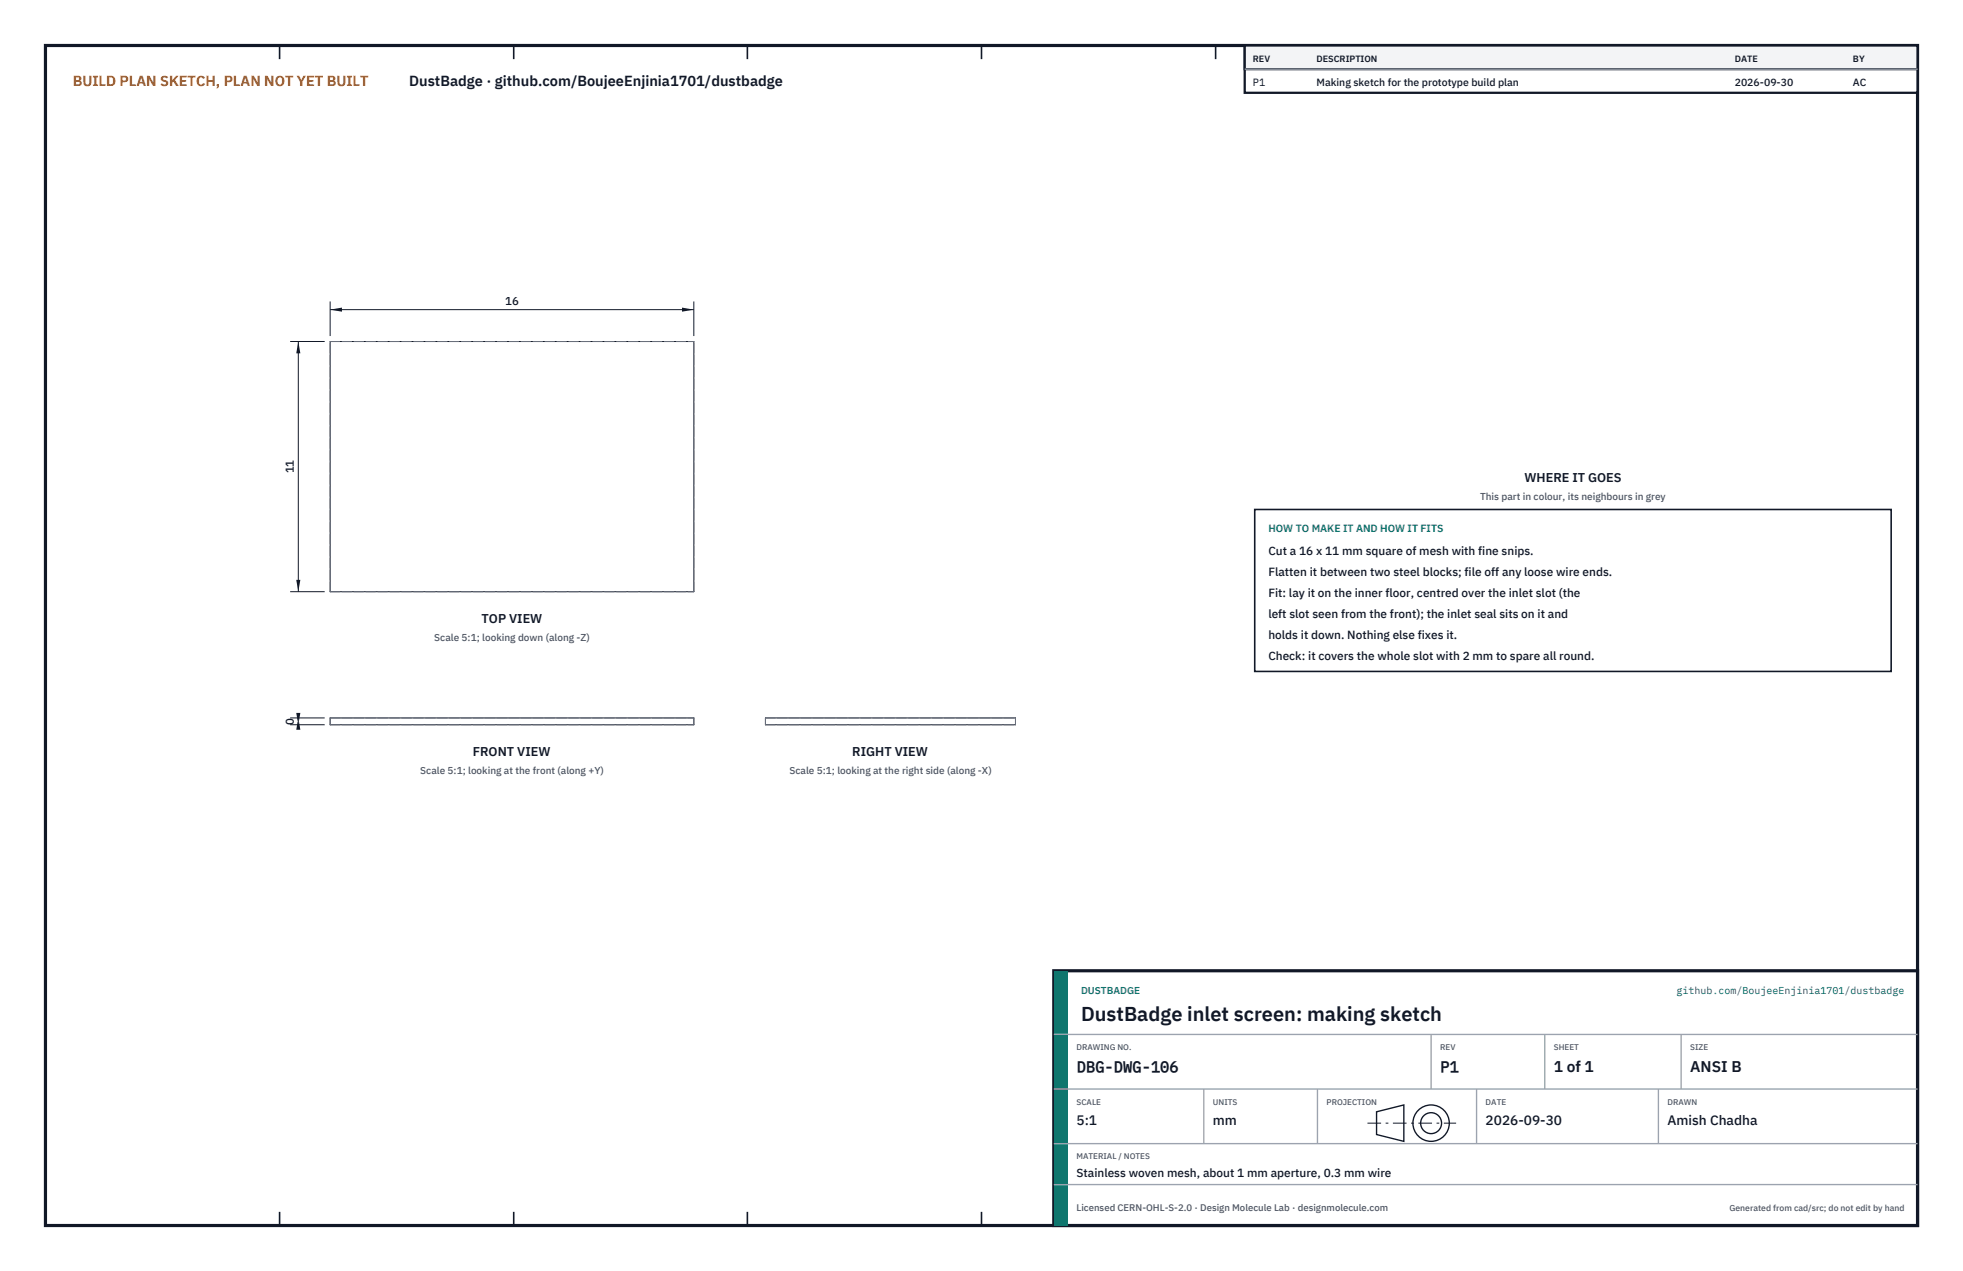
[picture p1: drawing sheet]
<svg xmlns="http://www.w3.org/2000/svg" width="432mm" height="279mm" viewBox="0 0 432 279" stroke-linecap="round" stroke-linejoin="round" font-family="sans-serif">
<defs><g id="words">
<text font-size="4.4" fill="#111827" x="237.8" y="224.4">DustBadge inlet screen: making sketch</text>
<g font-size="3.4" fill="#111827">
<text x="236.8" y="235.6">DBG-DWG-106</text>
<text x="316.8" y="235.6">P1</text>
<text x="341.8" y="235.6">1 of 1</text>
<text x="371.8" y="235.6">ANSI B</text>
</g>
<text font-size="3.2" fill="#b45309" x="16" y="19">BUILD PLAN SKETCH, PLAN NOT YET BUILT</text>
<text font-size="3.2" fill="#111827" x="90" y="19">DustBadge · github.com/BoujeeEnjinia1701/dustbadge</text>
<g font-size="3" fill="#111827">
<text x="236.8" y="247.2">5:1</text>
<text x="266.8" y="247.2">mm</text>
<text x="326.8" y="247.2">2026-09-30</text>
<text x="366.8" y="247.2">Amish Chadha</text>
</g>
<g font-size="2.8" fill="#111827">
<text x="335.3" y="106">WHERE IT GOES</text>
<text x="105.9" y="136.9">TOP VIEW</text>
<text x="104" y="166.2">FRONT VIEW</text>
<text x="187.5" y="166.2">RIGHT VIEW</text>
</g>
<g font-size="2.6" fill="#111827">
<text x="279" y="122">Cut a 16 x 11 mm square of mesh with fine snips.</text>
<text x="279" y="126.6">Flatten it between two steel blocks; file off any loose wire ends.</text>
<text x="279" y="131.2">Fit: lay it on the inner floor, centred over the inlet slot (the</text>
<text x="279" y="135.8">left slot seen from the front); the inlet seal sits on it and</text>
<text x="279" y="140.4">holds it down. Nothing else fixes it.</text>
<text x="279" y="145">Check: it covers the whole slot with 2 mm to spare all round.</text>
<text x="236.8" y="258.8">Stainless woven mesh, about 1 mm aperture, 0.3 mm wire</text>
</g>
<g font-size="2.5" fill="#111827">
<text x="111.1" y="67.1">16</text>
<text x="64.6" y="104.1" transform="rotate(-90 64.6 104.1)">11</text>
<text x="64.6" y="159.3" transform="rotate(-90 64.6 159.3)">0</text>
</g>
<g font-size="2.3" fill="#111827">
<text x="275.6" y="18.8">P1</text>
<text x="289.6" y="18.8">Making sketch for the prototype build plan</text>
<text x="381.6" y="18.8">2026-09-30</text>
<text x="407.6" y="18.8">AC</text>
</g>
<text font-size="2.3" fill="#0f766e" x="279" y="117">HOW TO MAKE IT AND HOW IT FITS</text>
<g font-size="2.2" fill="#4b5563">
<text x="325.6" y="110">This part in colour, its neighbours in grey</text>
<text x="95.5" y="140.9">Scale 5:1; looking down (along -Z)</text>
<text x="92.4" y="170.2">Scale 5:1; looking at the front (along +Y)</text>
<text x="173.7" y="170.2">Scale 5:1; looking at the right side (along -X)</text>
</g>
<g font-size="2.2" fill="#0f766e">
<text x="237.8" y="218.4">DUSTBADGE</text>
<text x="368.8" y="218.4">github.com/BoujeeEnjinia1701/dustbadge</text>
</g>
<text font-size="2.1" fill="#4b5563" x="236.8" y="266.2">Licensed CERN-OHL-S-2.0 · Design Molecule Lab · designmolecule.com</text>
<g font-size="2" fill="#111827">
<text x="275.6" y="13.6">REV</text>
<text x="289.6" y="13.6">DESCRIPTION</text>
<text x="381.6" y="13.6">DATE</text>
<text x="407.6" y="13.6">BY</text>
</g>
<text font-size="1.9" fill="#4b5563" x="380.4" y="266.2">Generated from cad/src; do not edit by hand</text>
<g font-size="1.8" fill="#4b5563">
<text x="236.8" y="230.8">DRAWING NO.</text>
<text x="316.8" y="230.8">REV</text>
<text x="341.8" y="230.8">SHEET</text>
<text x="371.8" y="230.8">SIZE</text>
<text x="236.8" y="242.8">SCALE</text>
<text x="266.8" y="242.8">UNITS</text>
<text x="291.8" y="242.8">PROJECTION</text>
<text x="326.8" y="242.8">DATE</text>
<text x="366.8" y="242.8">DRAWN</text>
<text x="236.8" y="254.8">MATERIAL / NOTES</text>
</g>
</g></defs>
<path d="M10 10h411.8v259.4h-411.8z" fill="none" stroke="#111827" stroke-width=".7" stroke-linecap="butt"/>
<g fill="none" stroke="#111827" stroke-width=".35">
<path d="M61.5 10v3M113 10v3M164.4 10v3M215.9 10v3M267.4 10v3M318.9 10v3M370.3 10v3M61.5 266.4v3M113 266.4v3M164.4 266.4v3M215.9 266.4v3M267.4 266.4v3"/>
<path d="M318.9 266.4v3M370.3 266.4v3"/>
</g>
<path d="M72.6 75.1h80v55h-80zM72.6 157.8h80v1.5h-80zM168.4 157.8h55v1.5h-55z" fill="none" stroke="#111727" stroke-width=".22"/>
<path d="M72.6 75.1h80M72.6 130.1v-55M72.6 130.1h80M152.6 130.1v-55M72.6 159.3v-1.5M72.6 159.3h80M72.6 157.8h80M152.6 159.3v-1.5M168.4 159.3v-1.5M168.4 157.8h55M168.4 159.3h55M223.4 159.3v-1.5" fill="none" stroke="#6a7180" stroke-width=".22" stroke-dasharray="2.1 .5"/>
<path d="M72.6 66.3v7.6M72.6 68.1h80M152.6 66.3v7.6" fill="none" stroke="#111827" stroke-width=".22"/>
<path d="M72.6 68.1l2.6-.5v.9zM150 67.6v.9l2.6-.4z" fill="#111827"/>
<path d="M63.8 75.1h7.6M65.6 75.1v55M63.8 130.1h7.6" fill="none" stroke="#111827" stroke-width=".22"/>
<path d="M65.6 75.1l-.4 2.6h.9zM65.2 127.5h.9l-.5 2.6z" fill="#111827"/>
<path d="M63.8 157.8h7.6M63.8 159.3h7.6M65.6 157.8v1.5" fill="none" stroke="#111827" stroke-width=".22"/>
<path d="M65.6 157.8l-.4 2.6h.9zM65.2 156.7h.9l-.5 2.6z" fill="#111827"/>
<path d="M276 112h140v35.6h-140z" fill="#fff" stroke="#111827" stroke-width=".35"/>
<path d="M273.8 10h148v10.4h-148z" fill="#fff" stroke="#111827" stroke-width=".5"/>
<path d="M273.8 10h148v5.2h-148z" fill="#f3f4f6" stroke="#111827" stroke-width=".5"/>
<path d="M273.8 15.2h148" fill="none" stroke="#9ca3af" stroke-width=".3"/>
<path d="M231.8 213.4h190v56h-190z" fill="#fff" stroke="#111827" stroke-width=".7" stroke-linecap="butt"/>
<path d="M231.8 213.4h3v56h-3z" fill="#0f766e"/>
<path d="M231.8 227.4h190M231.8 239.4h190M264.8 239.4v12M289.8 239.4v12M314.8 227.4v12M324.8 239.4v12M339.8 227.4v12M364.8 239.4v12M369.8 227.4v12M231.8 251.4h190M231.8 260.4h190" fill="none" stroke="#9ca3af" stroke-width=".3"/>
<g fill="none" stroke="#111827" stroke-width=".3">
<path d="M302.8 244.4l6-1.5v8l-6-1.5z"/>
<circle cx="314.8" cy="246.9" r="4"/>
<circle cx="314.8" cy="246.9" r="2.3"/>
</g>
<path d="M300.8 246.9h19.5" fill="none" stroke="#111827" stroke-width=".22" stroke-dasharray="3 1 .6 1" stroke-linecap="butt"/>
<use href="#words"/>
</svg>
